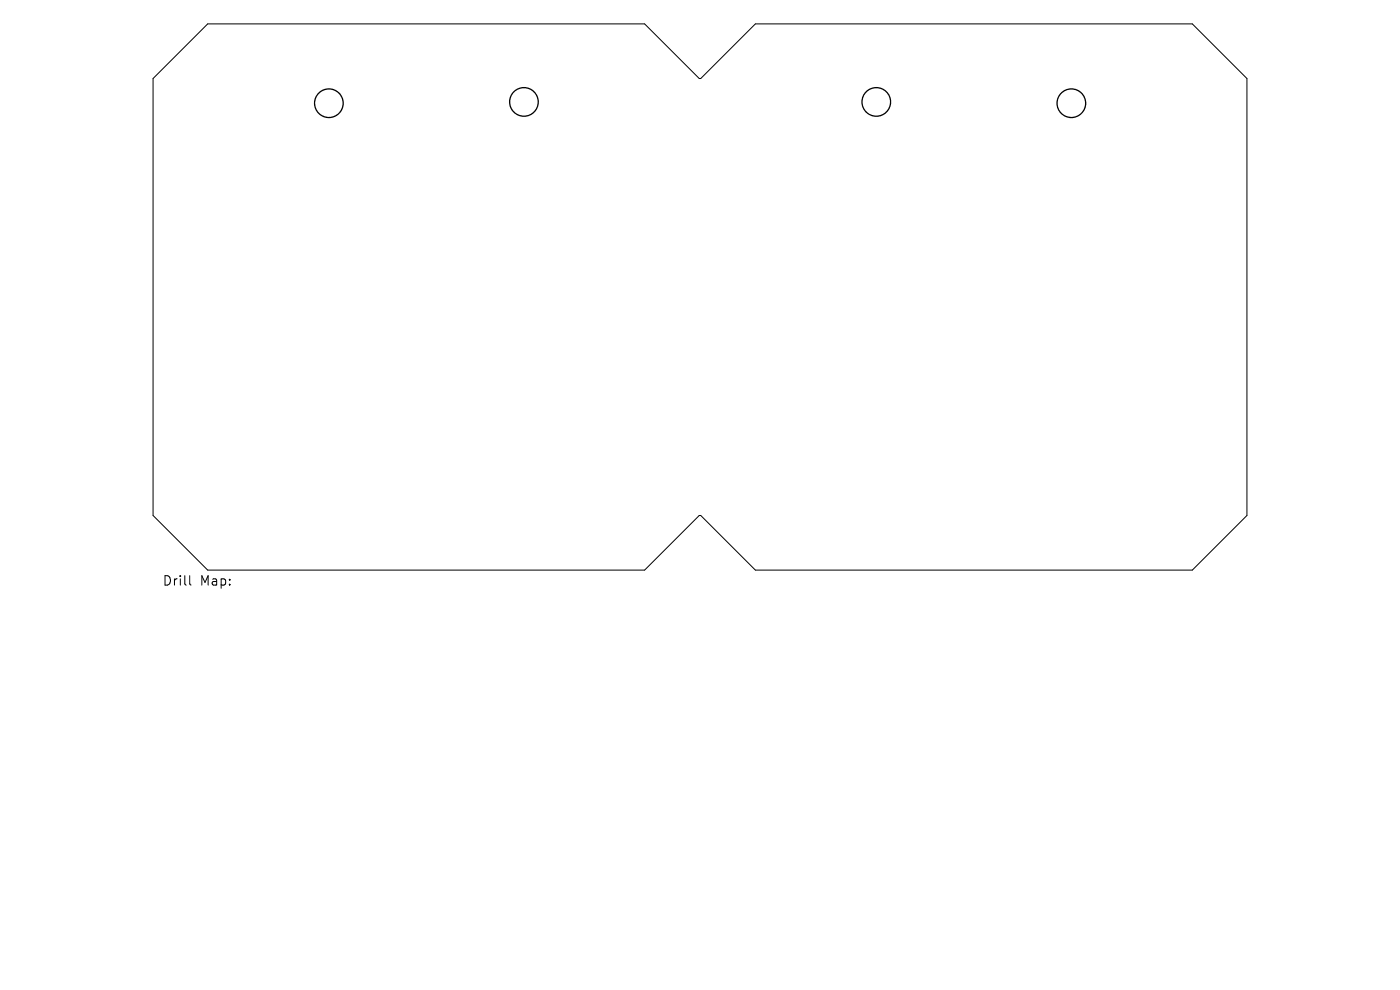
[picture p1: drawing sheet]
<svg xmlns="http://www.w3.org/2000/svg" width="297mm" height="210mm" viewBox="0 0 297 210" stroke-linecap="round" stroke-linejoin="round" font-family="sans-serif">
<defs><g id="words">
<g font-size="2.8">
<text x="34.4" y="124.5">Drill</text>
<text x="42.4" y="124.5">Map:</text>
</g>
</g></defs>
<path d="M44.1 5.1h92.7l11.5 11.6h.4l11.6-11.6h92.6l11.6 11.6v92.6l-11.6 11.6h-92.6l-11.6-11.6h-.4l-11.5 11.6h-92.7l-11.6-11.6v-92.6zM40.2 122.1v1.7l.3 .3" fill="none" stroke="#000" stroke-width=".21"/>
<g fill="none" stroke="#000" stroke-width=".28">
<circle cx="69.8" cy="21.9" r="3"/>
<circle cx="111.2" cy="21.6" r="3"/>
<circle cx="185.9" cy="21.6" r="3"/>
<circle cx="227.3" cy="21.9" r="3"/>
</g>
<use href="#words"/>
</svg>
